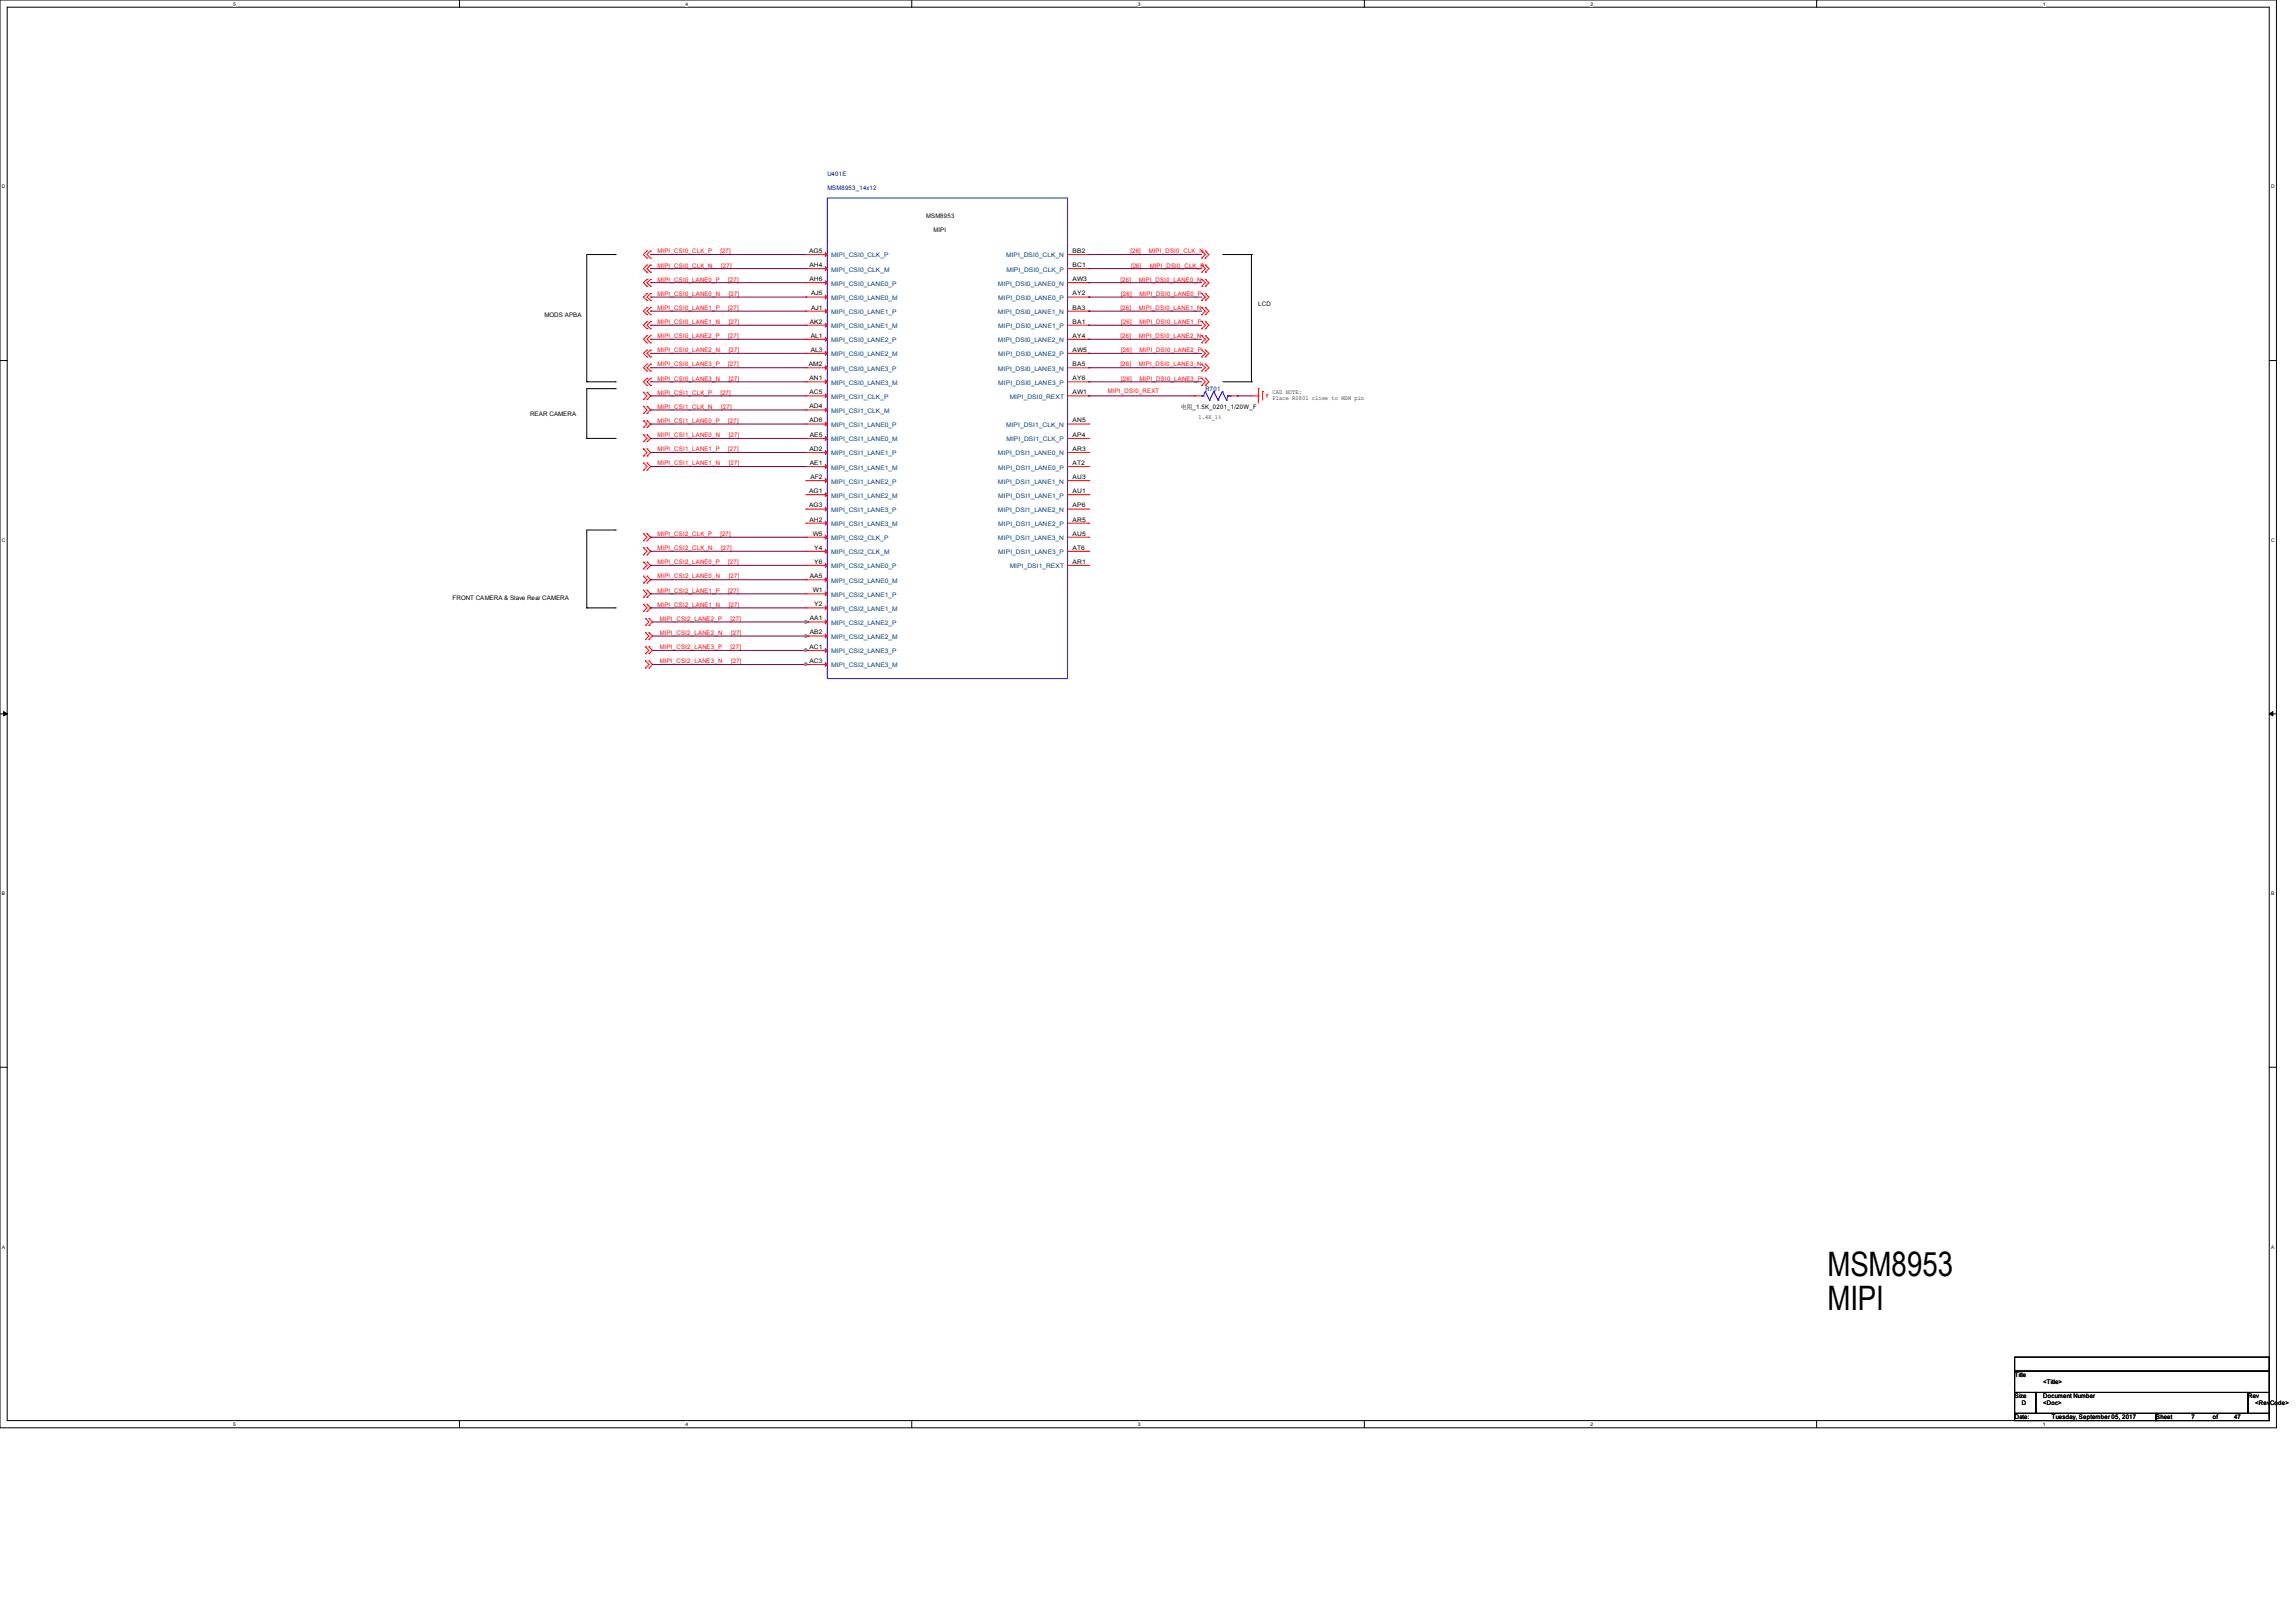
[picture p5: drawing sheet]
<svg xmlns="http://www.w3.org/2000/svg" width="297mm" height="210mm" viewBox="0 0 297 210" stroke-linecap="round" stroke-linejoin="round" font-family="sans-serif">
<defs><g id="words">
<g font-size="4.4">
<text x="236.4" y="165.1">MSM8953</text>
<text x="236.4" y="169.5">MIPI</text>
</g>
<g font-size=".8" fill="#000080">
<text x="107" y="22.7">U401E</text>
<text x="107" y="24.6">MSM8953_14x12</text>
<text x="155.9" y="50.6">R701</text>
</g>
<g font-size=".8">
<text x="119.8" y="28.2">MSM8953</text>
<text x="104.7" y="32.7">AG5</text>
<text x="104.7" y="34.5">AH4</text>
<text x="120.7" y="30.1">MIPI</text>
<text x="138.7" y="34.5">BC1</text>
<text x="138.7" y="32.7">BB2</text>
<text x="70.4" y="41">MODS APBA</text>
<text x="104.7" y="36.4">AH6</text>
<text x="104.7" y="41.9">AK2</text>
<text x="104.9" y="40">AJ1</text>
<text x="104.9" y="38.2">AJ5</text>
<text x="138.7" y="41.9">BA1</text>
<text x="138.7" y="38.2">AY2</text>
<text x="138.7" y="40">BA3</text>
<text x="138.7" y="36.4">AW3</text>
<text x="162.8" y="39.6">LCD</text>
<text x="104.6" y="47.4">AM2</text>
<text x="104.9" y="45.5">AL3</text>
<text x="104.9" y="43.7">AL1</text>
<text x="138.7" y="45.5">AW5</text>
<text x="138.7" y="47.4">BA5</text>
<text x="138.7" y="43.7">AY4</text>
<text x="68.6" y="53.8">REAR CAMERA</text>
<text x="104.7" y="52.8">AD4</text>
<text x="104.7" y="51">AC5</text>
<text x="104.7" y="49.2">AN1</text>
<text x="138.7" y="49.2">AY6</text>
<text x="138.7" y="51">AW1</text>
<text x="152.7" y="52.9">电阻_1.5K_0201_1/20W_F</text>
<text x="164.6" y="51">CAD NOTE:</text>
<text x="164.6" y="51.8">Place R0801 close to MSM pin</text>
<text x="104.7" y="58.3">AD2</text>
<text x="104.7" y="54.7">AD6</text>
<text x="104.7" y="56.5">AE5</text>
<text x="138.7" y="56.5">AP4</text>
<text x="138.7" y="58.3">AR3</text>
<text x="138.7" y="54.7">AN5</text>
<text x="155.1" y="54.2">1.4K_1%</text>
<text x="104.7" y="65.7">AG3</text>
<text x="104.7" y="63.8">AG1</text>
<text x="104.7" y="60.2">AE1</text>
<text x="104.8" y="62">AF2</text>
<text x="138.7" y="63.8">AU1</text>
<text x="138.7" y="60.2">AT2</text>
<text x="138.7" y="65.7">AP6</text>
<text x="138.7" y="62">AU3</text>
<text x="104.7" y="67.5">AH2</text>
<text x="105.1" y="69.3">W5</text>
<text x="105.3" y="71.1">Y4</text>
<text x="138.7" y="71.1">AT6</text>
<text x="138.7" y="67.5">AR5</text>
<text x="138.7" y="69.3">AU5</text>
<text x="58.5" y="77.6">FRONT CAMERA &amp; Slave Rear CAMERA</text>
<text x="104.7" y="74.8">AA5</text>
<text x="105.1" y="76.6">W1</text>
<text x="105.3" y="72.9">Y6</text>
<text x="138.7" y="72.9">AR1</text>
<text x="104.7" y="83.9">AC1</text>
<text x="104.7" y="82.1">AB2</text>
<text x="104.7" y="80.3">AA1</text>
<text x="105.3" y="78.4">Y2</text>
<text x="104.7" y="85.8">AC3</text>
<text x="260.6" y="178.2">Title</text>
<text x="264.3" y="179.1">&lt;Title&gt;</text>
<text x="260.6" y="180.9">Size</text>
<text x="260.6" y="183.6">Date:</text>
<text x="261.6" y="181.8">D</text>
<text x="264.3" y="180.9">Document Number</text>
<text x="264.3" y="181.8">&lt;Doc&gt;</text>
<text x="265.4" y="183.6">Tuesday, September 05, 2017</text>
<text x="278.9" y="183.6">Sheet</text>
<text x="283.5" y="183.6">7</text>
<text x="286.2" y="183.6">of</text>
<text x="289" y="183.6">47</text>
<text x="290.8" y="180.9">Rev</text>
<text x="291.7" y="181.8">&lt;RevCode&gt;</text>
</g>
<g font-size=".8" fill="#f00">
<text x="85.1" y="34.6">MIPI_CSI0_CLK_N</text>
<text x="85.1" y="32.8">MIPI_CSI0_CLK_P</text>
<text x="93.2" y="32.8">[27]</text>
<text x="93.3" y="34.6">[27]</text>
<text x="146.2" y="32.8">[26]</text>
<text x="146.3" y="34.6">[26]</text>
<text x="148.6" y="32.8">MIPI_DSI0_CLK_N</text>
<text x="148.7" y="34.6">MIPI_DSI0_CLK_P</text>
<text x="85.1" y="41.9">MIPI_CSI0_LANE1_N</text>
<text x="85.1" y="40.1">MIPI_CSI0_LANE1_P</text>
<text x="85.1" y="38.3">MIPI_CSI0_LANE0_N</text>
<text x="85.1" y="36.4">MIPI_CSI0_LANE0_P</text>
<text x="94.2" y="40.1">[27]</text>
<text x="94.2" y="36.4">[27]</text>
<text x="94.3" y="41.9">[27]</text>
<text x="94.3" y="38.3">[27]</text>
<text x="145" y="40.1">[26]</text>
<text x="145" y="36.4">[26]</text>
<text x="145" y="41.9">[26]</text>
<text x="145" y="38.3">[26]</text>
<text x="147.3" y="40.1">MIPI_DSI0_LANE1_N</text>
<text x="147.3" y="36.4">MIPI_DSI0_LANE0_N</text>
<text x="147.4" y="41.9">MIPI_DSI0_LANE1_P</text>
<text x="147.4" y="38.3">MIPI_DSI0_LANE0_P</text>
<text x="85.1" y="47.4">MIPI_CSI0_LANE3_P</text>
<text x="85.1" y="45.6">MIPI_CSI0_LANE2_N</text>
<text x="85.1" y="43.8">MIPI_CSI0_LANE2_P</text>
<text x="94.2" y="47.4">[27]</text>
<text x="94.2" y="43.8">[27]</text>
<text x="94.3" y="45.6">[27]</text>
<text x="145" y="43.8">[26]</text>
<text x="145" y="47.4">[26]</text>
<text x="145" y="45.6">[26]</text>
<text x="147.3" y="43.8">MIPI_DSI0_LANE2_N</text>
<text x="147.3" y="47.4">MIPI_DSI0_LANE3_N</text>
<text x="147.4" y="45.6">MIPI_DSI0_LANE2_P</text>
<text x="85.1" y="49.2">MIPI_CSI0_LANE3_N</text>
<text x="85.1" y="52.9">MIPI_CSI1_CLK_N</text>
<text x="85.1" y="51.1">MIPI_CSI1_CLK_P</text>
<text x="93.2" y="51.1">[27]</text>
<text x="93.3" y="52.9">[27]</text>
<text x="94.3" y="49.2">[27]</text>
<text x="143.3" y="50.8">MIPI_DSI0_REXT</text>
<text x="145" y="49.2">[26]</text>
<text x="147.4" y="49.2">MIPI_DSI0_LANE3_P</text>
<text x="85.1" y="54.7">MIPI_CSI1_LANE0_P</text>
<text x="85.1" y="56.6">MIPI_CSI1_LANE0_N</text>
<text x="85.1" y="58.4">MIPI_CSI1_LANE1_P</text>
<text x="94.2" y="54.7">[27]</text>
<text x="94.2" y="58.4">[27]</text>
<text x="94.3" y="56.6">[27]</text>
<text x="85.1" y="60.2">MIPI_CSI1_LANE1_N</text>
<text x="94.3" y="60.2">[27]</text>
<text x="85.1" y="71.2">MIPI_CSI2_CLK_N</text>
<text x="85.1" y="69.3">MIPI_CSI2_CLK_P</text>
<text x="93.2" y="69.3">[27]</text>
<text x="93.3" y="71.2">[27]</text>
<text x="85.1" y="73">MIPI_CSI2_LANE0_P</text>
<text x="85.1" y="74.8">MIPI_CSI2_LANE0_N</text>
<text x="85.1" y="76.7">MIPI_CSI2_LANE1_P</text>
<text x="94.2" y="73">[27]</text>
<text x="94.2" y="76.7">[27]</text>
<text x="94.3" y="74.8">[27]</text>
<text x="85.1" y="78.5">MIPI_CSI2_LANE1_N</text>
<text x="85.3" y="80.3">MIPI_CSI2_LANE2_P</text>
<text x="85.3" y="82.2">MIPI_CSI2_LANE2_N</text>
<text x="85.3" y="84">MIPI_CSI2_LANE3_P</text>
<text x="94.3" y="78.5">[27]</text>
<text x="94.5" y="80.3">[27]</text>
<text x="94.5" y="84">[27]</text>
<text x="94.6" y="82.2">[27]</text>
<text x="85.3" y="85.8">MIPI_CSI2_LANE3_N</text>
<text x="94.6" y="85.8">[27]</text>
</g>
<g font-size=".8" fill="#004080">
<text x="107.5" y="35.1">MIPI_CSI0_CLK_M</text>
<text x="107.5" y="33.3">MIPI_CSI0_CLK_P</text>
<text x="130.1" y="33.3">MIPI_DSI0_CLK_N</text>
<text x="130.2" y="35.1">MIPI_DSI0_CLK_P</text>
<text x="107.5" y="40.6">MIPI_CSI0_LANE1_P</text>
<text x="107.5" y="38.8">MIPI_CSI0_LANE0_M</text>
<text x="107.5" y="37">MIPI_CSI0_LANE0_P</text>
<text x="129.1" y="40.6">MIPI_DSI0_LANE1_N</text>
<text x="129.1" y="37">MIPI_DSI0_LANE0_N</text>
<text x="129.1" y="38.8">MIPI_DSI0_LANE0_P</text>
<text x="107.5" y="48">MIPI_CSI0_LANE3_P</text>
<text x="107.5" y="46.1">MIPI_CSI0_LANE2_M</text>
<text x="107.5" y="44.3">MIPI_CSI0_LANE2_P</text>
<text x="107.5" y="42.5">MIPI_CSI0_LANE1_M</text>
<text x="129.1" y="48">MIPI_DSI0_LANE3_N</text>
<text x="129.1" y="44.3">MIPI_DSI0_LANE2_N</text>
<text x="129.1" y="46.1">MIPI_DSI0_LANE2_P</text>
<text x="129.1" y="42.5">MIPI_DSI0_LANE1_P</text>
<text x="107.5" y="53.4">MIPI_CSI1_CLK_M</text>
<text x="107.5" y="51.6">MIPI_CSI1_CLK_P</text>
<text x="107.5" y="49.8">MIPI_CSI0_LANE3_M</text>
<text x="129.1" y="49.8">MIPI_DSI0_LANE3_P</text>
<text x="130.6" y="51.6">MIPI_DSI0_REXT</text>
<text x="107.5" y="58.9">MIPI_CSI1_LANE1_P</text>
<text x="107.5" y="57.1">MIPI_CSI1_LANE0_M</text>
<text x="107.5" y="55.2">MIPI_CSI1_LANE0_P</text>
<text x="129.1" y="58.9">MIPI_DSI1_LANE0_N</text>
<text x="130.1" y="55.2">MIPI_DSI1_CLK_N</text>
<text x="130.2" y="57.1">MIPI_DSI1_CLK_P</text>
<text x="107.5" y="64.4">MIPI_CSI1_LANE2_M</text>
<text x="107.5" y="62.6">MIPI_CSI1_LANE2_P</text>
<text x="107.5" y="60.7">MIPI_CSI1_LANE1_M</text>
<text x="129.1" y="62.6">MIPI_DSI1_LANE1_N</text>
<text x="129.1" y="64.4">MIPI_DSI1_LANE1_P</text>
<text x="129.1" y="60.7">MIPI_DSI1_LANE0_P</text>
<text x="107.5" y="71.7">MIPI_CSI2_CLK_M</text>
<text x="107.5" y="69.9">MIPI_CSI2_CLK_P</text>
<text x="107.5" y="68.1">MIPI_CSI1_LANE3_M</text>
<text x="107.5" y="66.3">MIPI_CSI1_LANE3_P</text>
<text x="129.1" y="69.9">MIPI_DSI1_LANE3_N</text>
<text x="129.1" y="66.3">MIPI_DSI1_LANE2_N</text>
<text x="129.1" y="71.7">MIPI_DSI1_LANE3_P</text>
<text x="129.1" y="68.1">MIPI_DSI1_LANE2_P</text>
<text x="107.5" y="77.2">MIPI_CSI2_LANE1_P</text>
<text x="107.5" y="75.4">MIPI_CSI2_LANE0_M</text>
<text x="107.5" y="73.5">MIPI_CSI2_LANE0_P</text>
<text x="130.6" y="73.5">MIPI_DSI1_REXT</text>
<text x="107.5" y="82.7">MIPI_CSI2_LANE2_M</text>
<text x="107.5" y="80.9">MIPI_CSI2_LANE2_P</text>
<text x="107.5" y="79">MIPI_CSI2_LANE1_M</text>
<text x="107.5" y="86.4">MIPI_CSI2_LANE3_M</text>
<text x="107.5" y="84.5">MIPI_CSI2_LANE3_P</text>
</g>
<g font-size=".6">
<text x="30.2" y=".7">5</text>
<text x="88.7" y=".7">4</text>
<text x="147.2" y=".7">3</text>
<text x="205.7" y=".7">2</text>
<text x="264.2" y=".7">1</text>
<text x=".3" y="24.4">D</text>
<text x="293.8" y="24.4">D</text>
<text x=".3" y="70.1">C</text>
<text x="293.8" y="70.1">C</text>
<text x=".3" y="115.8">B</text>
<text x="293.8" y="115.8">B</text>
<text x=".3" y="161.5">A</text>
<text x="293.8" y="161.5">A</text>
<text x="30.2" y="184.5">5</text>
<text x="88.7" y="184.5">4</text>
<text x="147.2" y="184.5">3</text>
<text x="205.7" y="184.5">2</text>
<text x="264.2" y="184.5">1</text>
</g>
</g></defs>
<path d="M0 0h294.5v184.7h-294.5zM.9 .9h292.6v182.9h-292.6z" fill="none" stroke="#000" stroke-width=".13"/>
<g fill="#fff">
<path d="M30.2 .1h.3v.7h-.3z"/>
<path d="M30.2 183.9h.3v.8h-.3z"/>
</g>
<path d="M59.4 0v.9M59.4 183.8v.9" fill="none" stroke="#000" stroke-width=".13"/>
<g fill="#fff">
<path d="M88.7 .1h.3v.7h-.3z"/>
<path d="M88.7 183.9h.3v.8h-.3z"/>
</g>
<path d="M117.9 0v.9M117.9 183.8v.9" fill="none" stroke="#000" stroke-width=".13"/>
<g fill="#fff">
<path d="M147.2 .1h.3v.7h-.3z"/>
<path d="M147.2 183.9h.3v.8h-.3z"/>
</g>
<path d="M176.5 0v.9M176.5 183.8v.9" fill="none" stroke="#000" stroke-width=".13"/>
<g fill="#fff">
<path d="M205.7 .1h.4v.7h-.4z"/>
<path d="M205.7 183.9h.4v.8h-.4z"/>
</g>
<path d="M235 0v.9M235 183.8v.9" fill="none" stroke="#000" stroke-width=".13"/>
<g fill="#fff">
<path d="M264.2 .1h.4v.7h-.4z"/>
<path d="M264.2 183.9h.4v.8h-.4z"/>
<path d="M.3 23.8h.4v.7h-.4z"/>
<path d="M293.8 23.8h.5v.7h-.5z"/>
<path d="M.3 69.5h.4v.7h-.4z"/>
<path d="M293.8 69.5h.5v.7h-.5z"/>
</g>
<path d="M0 46.7h.9M293.5 46.7h1" fill="none" stroke="#000" stroke-width=".13"/>
<g fill="#fff">
<path d="M.3 115.2h.4v.8h-.4z"/>
<path d="M293.8 115.2h.4v.8h-.4z"/>
</g>
<path d="M0 92.4h.9M293.5 92.4h1" fill="none" stroke="#000" stroke-width=".13"/>
<path d="M.5 92.1l.4 .3-.4 .2zM293.5 92.4l.5-.3v.5z" fill="#000" stroke="#000" stroke-width=".13"/>
<g fill="#fff">
<path d="M.3 161h.3v.7h-.3z"/>
<path d="M293.8 161h.4v.7h-.4z"/>
</g>
<g fill="none" stroke="#000" stroke-width=".13">
<path d="M79.6 32.9h-3.7v16.5M79.6 32.9h.1M158.2 32.9h.1M158.2 32.9h3.7M161.9 32.9h.1M161.9 32.9v16.5M75.9 56.7h.1M75.9 49.4h.1M75.9 49.4h3.7M75.9 56.7h3.7M79.6 50.3h-3.7v6.4M79.6 50.3h.1"/>
<path d="M79.6 56.7h.1M79.6 49.4h.1M158.2 49.4h3.7M161.9 49.4h.1M75.9 78.7h.1M75.9 78.7h3.7M79.6 68.6h-3.7v10.1M79.6 78.7h.1M79.6 68.6h.1M0 138.1h.9M293.5 138.1h1M260.6 175.6h32.9v1.8h-32.9z"/>
<path d="M260.6 177.4h32.9v2.8h-32.9zM260.6 180.2h2.8v2.7h-2.8zM260.6 182.9h18.3v.9h-18.3zM263.4 180.2h27.4v2.7h-27.4zM278.9 182.9h14.6v.9h-14.6zM290.8 180.2h2.7v2.7h-2.7z"/>
</g>
<g fill="none" stroke="#f00" stroke-width=".13">
<path d="M83.7 39.8h.1M83.7 38h.1M83.7 38.9h.1M83.7 36.2h.1M83.7 37h.1M83.7 34.3h.1M83.7 35.2h.1M83.7 32.5h.1M83.7 33.4h.1M83.7 39.8l-.5 .5 .5 .4M83.7 38l-.5 .4 .5 .5M83.7 36.2l-.5 .4 .5 .4"/>
<path d="M83.7 34.3l-.5 .5 .5 .4M83.7 32.5l-.5 .4 .5 .5M84.2 39.8l-.5 .5 .5 .4M84.2 38l-.5 .4 .5 .5M84.2 36.2l-.5 .4 .5 .4M84.2 34.3l-.5 .5 .5 .4M84.2 32.5l-.5 .4 .5 .5M84.2 39.8h.1M84.2 38h.1M84.2 38.9h.1M84.2 36.2h.1M84.2 37h.1"/>
<path d="M84.2 34.3h.1M84.2 35.2h.1M84.2 32.5h.1M84.2 33.4h.1M104.3 38.4h2.7M104.3 36.6h2.7M104.3 34.8h2.7M104.3 32.9h2.7M104.3 38.4h.1M104.3 36.6h.1M104.3 34.8h.1M104.3 32.9h.1"/>
<path d="M138.1 38.4h2.7M138.1 36.6h2.7M138.1 34.8h2.7M138.1 32.9h2.7M140.8 38.4h.1M140.8 36.6h.1M140.8 34.8h.1M140.8 32.9h.1M155.4 34.3h.1M155.4 35.2h.1M155.4 32.5h.1M155.4 33.4h.1"/>
<path d="M155.4 39.8h.1M155.4 38h.1M155.4 38.9h.1M155.4 36.2h.1M155.4 37h.1M155.4 34.3l.5 .5-.5 .4M155.4 32.5l.5 .4-.5 .5M155.4 39.8l.5 .5-.5 .4M155.4 38l.5 .4-.5 .5M155.4 36.2l.5 .4-.5 .4M155.9 34.3h.1M155.9 35.2h.1"/>
<path d="M155.9 32.5h.1M155.9 33.4h.1M155.9 39.8h.1M155.9 38h.1M155.9 38.9h.1M155.9 36.2h.1M155.9 37h.1M155.9 34.3l.5 .5-.5 .4M155.9 32.5l.5 .4-.5 .5M155.9 39.8l.5 .5-.5 .4M155.9 38l.5 .4-.5 .5M155.9 36.2l.5 .4-.5 .4"/>
<path d="M83.2 52.6l.5 .4-.5 .5M83.2 50.8l.5 .4-.5 .5M83.2 54.4l.5 .5-.5 .4M83.2 56.3l.5 .4-.5 .4M83.2 58.1l.5 .4-.5 .5M83.2 59.9l.5 .5-.5 .4M83.2 52.6h.1M83.2 53.5h.1M83.2 50.8h.1M83.2 51.7h.1M83.2 54.4h.1M83.2 55.3h.1"/>
<path d="M83.2 56.3h.1M83.2 57.2h.1M83.2 58.1h.1M83.2 59h.1M83.2 59.9h.1M83.7 48.9h.1M83.7 49.9h.1M83.7 47.1h.1M83.7 48h.1M83.7 45.3h.1M83.7 46.2h.1M83.7 43.4h.1"/>
<path d="M83.7 44.4h.1M83.7 41.6h.1M83.7 42.5h.1M83.7 40.7h.1M83.7 53.5h.1M83.7 52.6h.1M83.7 51.7h.1M83.7 50.8h.1M83.7 55.3h.1M83.7 54.4h.1M83.7 57.2h.1M83.7 56.3h.1"/>
<path d="M83.7 59h.1M83.7 58.1h.1M83.7 59.9h.1M83.7 52.6l.5 .4-.5 .5M83.7 50.8l.5 .4-.5 .5M83.7 54.4l.5 .5-.5 .4M83.7 56.3l.5 .4-.5 .4M83.7 58.1l.5 .4-.5 .5M83.7 59.9l.5 .5-.5 .4M83.7 48.9l-.5 .5 .5 .5M83.7 47.1l-.5 .5 .5 .4M83.7 45.3l-.5 .4 .5 .5"/>
<path d="M83.7 43.4l-.5 .5 .5 .5M83.7 41.6l-.5 .5 .5 .4M84.2 48.9l-.5 .5 .5 .5M84.2 47.1l-.5 .5 .5 .4M84.2 45.3l-.5 .4 .5 .5M84.2 43.4l-.5 .5 .5 .5M84.2 41.6l-.5 .5 .5 .4M84.2 48.9h.1M84.2 49.9h.1M84.2 47.1h.1M84.2 48h.1M84.2 45.3h.1"/>
<path d="M84.2 46.2h.1M84.2 43.4h.1M84.2 44.4h.1M84.2 41.6h.1M84.2 42.5h.1M84.2 40.7h.1M104.3 51.2h2.7M104.3 58.5h2.7M104.3 56.7h2.7M104.3 54.9h2.7M104.3 49.4h2.7M104.3 47.6h2.7"/>
<path d="M104.3 45.7h2.7M104.3 43.9h2.7M104.3 42.1h2.7M104.3 40.3h2.7M104.3 53h2.7M104.3 58.5h.1M104.3 56.7h.1M104.3 54.9h.1M104.3 53h.1M104.3 51.2h.1M104.3 49.4h.1M104.3 47.6h.1"/>
<path d="M104.3 45.7h.1M104.3 43.9h.1M104.3 42.1h.1M104.3 40.3h.1M138.1 51.2h2.7M138.1 58.5h2.7M138.1 56.7h2.7M138.1 54.9h2.7M138.1 49.4h2.7M138.1 47.6h2.7M138.1 45.7h2.7M138.1 43.9h2.7"/>
<path d="M138.1 42.1h2.7M138.1 40.3h2.7M140.8 58.5h.1M140.8 56.7h.1M140.8 54.9h.1M140.8 51.2h.1M140.8 49.4h.1M140.8 47.6h.1M140.8 45.7h.1M140.8 43.9h.1M140.8 42.1h.1M140.8 40.3h.1"/>
<path d="M154.6 51.2h.8M154.6 51.2h.1M155.4 41.6h.1M155.4 42.5h.1M155.4 40.7h.1M155.4 43.4h.1M155.4 44.4h.1M155.4 45.3h.1M155.4 46.2h.1M155.4 47.1h.1M155.4 48h.1M155.4 48.9h.1"/>
<path d="M155.4 49.9h.1M155.4 41.6l.5 .5-.5 .4M155.4 43.4l.5 .5-.5 .5M155.4 45.3l.5 .4-.5 .5M155.4 47.1l.5 .5-.5 .4M155.4 48.9l.5 .5-.5 .5M155.9 41.6h.1M155.9 42.5h.1M155.9 40.7h.1M155.9 43.4h.1M155.9 44.4h.1M155.9 45.3h.1"/>
<path d="M155.9 46.2h.1M155.9 47.1h.1M155.9 48h.1M155.9 48.9h.1M155.9 49.9h.1M155.9 41.6l.5 .5-.5 .4M155.9 43.4l.5 .5-.5 .5M155.9 45.3l.5 .4-.5 .5M155.9 47.1l.5 .5-.5 .4M155.9 48.9l.5 .5-.5 .5M159.1 51.2h.9M160 51.2h.1"/>
<path d="M161.9 51.2h.9M162.8 51.2h.1M162.8 50.3h.1M162.8 50.3v1.9M163.3 50.7h.1M163.3 50.7v1.1M163.9 51.1h.1M163.9 51.1v.3M83.2 72.7l.5 .5-.5 .4M83.2 74.5l.5 .5-.5 .4M83.2 70.9l.5 .4-.5 .5M83.2 69l.5 .5-.5 .5"/>
<path d="M83.2 78.2l.5 .5-.5 .4M83.2 76.4l.5 .4-.5 .5M83.2 72.7h.1M83.2 73.6h.1M83.2 74.5h.1M83.2 75.4h.1M83.2 70.9h.1M83.2 71.8h.1M83.2 69h.1M83.2 70h.1M83.2 78.2h.1M83.2 79.1h.1"/>
<path d="M83.2 76.4h.1M83.2 77.3h.1M83.2 60.8h.1M83.7 73.6h.1M83.7 72.7h.1M83.7 75.4h.1M83.7 74.5h.1M83.7 71.8h.1M83.7 70.9h.1M83.7 70h.1M83.7 69h.1M83.7 79.1h.1"/>
<path d="M83.7 78.2h.1M83.7 77.3h.1M83.7 76.4h.1M83.7 60.8h.1M83.7 72.7l.5 .5-.5 .4M83.7 74.5l.5 .5-.5 .4M83.7 70.9l.5 .4-.5 .5M83.7 69l.5 .5-.5 .5M83.7 78.2l.5 .5-.5 .4M83.7 76.4l.5 .4-.5 .5M104.3 73.2h2.7M104.3 71.3h2.7"/>
<path d="M104.3 69.5h2.7M104.3 67.7h2.7M104.3 65.9h2.7M104.3 64h2.7M104.3 62.2h2.7M104.3 60.4h2.7M104.3 78.7h2.7M104.3 76.8h2.7M104.3 75h2.7M104.3 78.7h.1M104.3 76.8h.1M104.3 75h.1"/>
<path d="M104.3 73.2h.1M104.3 71.3h.1M104.3 69.5h.1M104.3 67.7h.1M104.3 65.9h.1M104.3 64h.1M104.3 62.2h.1M104.3 60.4h.1M138.1 73.2h2.7M138.1 71.3h2.7M138.1 69.5h2.7M138.1 67.7h2.7"/>
<path d="M138.1 65.9h2.7M138.1 64h2.7M138.1 62.2h2.7M138.1 60.4h2.7M140.8 73.2h.1M140.8 71.3h.1M140.8 69.5h.1M140.8 67.7h.1M140.8 65.9h.1M140.8 64h.1M140.8 62.2h.1M140.8 60.4h.1"/>
<path d="M83.5 80l.4 .5-.4 .4M83.5 81.9l.4 .4-.4 .5M83.5 85.5l.4 .5-.4 .4M83.5 83.7l.4 .5-.4 .4M83.5 80h.1M83.5 80.9h.1M83.5 81.9h.1M83.5 82.8h.1M83.5 85.5h.1M83.5 86.4h.1M83.5 83.7h.1M83.5 84.6h.1"/>
<path d="M83.9 80.9h.1M83.9 80h.1M83.9 82.8h.1M83.9 81.9h.1M83.9 86.4h.1M83.9 85.5h.1M83.9 84.6h.1M83.9 83.7h.1M83.9 80l.5 .5-.5 .4M83.9 81.9l.5 .4-.5 .5M83.9 85.5l.5 .5-.5 .4M83.9 83.7l.5 .5-.5 .4"/>
<path d="M104.3 86h2.7M104.3 84.2h2.7M104.3 82.3h2.7M104.3 80.5h2.7M104.3 86h.1M104.3 84.2h.1M104.3 82.3h.1M104.3 80.5h.1"/>
</g>
<g fill="none" stroke="#00f" stroke-width=".13">
<path d="M107 25.6h31.1v62.2h-31.1zM155.4 51.2h.1M155.4 51.2h.3M155.7 51.2h.1M155.9 50.7l.6 1.1M155.9 50.7h.1M155.9 50.7l-.2 .5M156.5 51.8h.1M157 50.7l.6 1.1M157 50.7h.1M157 50.7l-.5 1.1M157.6 51.8h.1"/>
<path d="M158.1 50.7l.6 1.1M158.1 50.7h.1M158.1 50.7l-.5 1.1M158.7 51.8h.1M158.8 51.2h.3M158.8 51.2h.1M158.8 51.2l-.1 .6M159.1 51.2h.1"/>
</g>
<g fill="#f00" stroke="#f00" stroke-width=".13">
<path d="M106.8 85.7l.2 .3-.2 .2z"/>
<path d="M106.8 83.9l.2 .3-.2 .2z"/>
<path d="M106.8 82l.2 .3-.2 .2z"/>
<path d="M106.8 80.2l.2 .3-.2 .2z"/>
<path d="M106.8 78.4l.2 .3-.2 .2z"/>
<path d="M106.8 76.6l.2 .2-.2 .3z"/>
<path d="M106.8 74.8l.2 .2-.2 .3z"/>
<path d="M106.8 72.9l.2 .3-.2 .2z"/>
<path d="M106.8 71.1l.2 .2-.2 .3z"/>
<path d="M106.8 69.3l.2 .2-.2 .3z"/>
<path d="M106.8 67.4l.2 .3-.2 .2z"/>
<path d="M106.8 65.6l.2 .3-.2 .2z"/>
<path d="M106.8 63.8l.2 .2-.2 .3z"/>
<path d="M106.8 61.9l.2 .3-.2 .2z"/>
<path d="M106.8 60.1l.2 .3-.2 .2z"/>
<path d="M106.8 58.3l.2 .2-.2 .3z"/>
<path d="M106.8 56.5l.2 .2-.2 .3z"/>
<path d="M106.8 54.6l.2 .3-.2 .2z"/>
<path d="M106.8 52.8l.2 .2-.2 .3z"/>
<path d="M106.8 51l.2 .2-.2 .3z"/>
<path d="M106.8 49.1l.2 .3-.2 .3z"/>
<path d="M106.8 47.3l.2 .3-.2 .2z"/>
<path d="M106.8 45.5l.2 .2-.2 .3z"/>
<path d="M106.8 43.6l.2 .3-.2 .3z"/>
<path d="M106.8 41.8l.2 .3-.2 .2z"/>
<path d="M106.8 40l.2 .3-.2 .2z"/>
<path d="M106.8 38.2l.2 .2-.2 .3z"/>
<path d="M106.8 36.3l.2 .3-.2 .2z"/>
<path d="M106.8 34.5l.2 .3-.2 .2z"/>
<path d="M106.8 32.7l.2 .2-.2 .3z"/>
</g>
<g fill="none" stroke="#800040" stroke-width=".13">
<path d="M84.2 32.9h.1M84.2 34.8h.1M84.2 36.6h.1M84.2 38.4h.1M84.2 34.8h20.1M84.2 36.6h20.1M84.2 38.4h20.1M84.2 32.9h20.1M140.8 34.8h14.6M140.8 36.6h14.6M140.8 38.4h14.6M140.8 32.9h14.6"/>
<path d="M140.8 34.8h.1M140.8 36.6h.1M140.8 38.4h.1M140.8 32.9h.1M84.2 40.3h.1M84.2 42.1h.1M84.2 43.9h.1M84.2 45.7h.1M84.2 47.6h.1M84.2 49.4h.1M84.2 53h.1M84.2 51.2h.1"/>
<path d="M84.2 56.7h.1M84.2 54.9h.1M84.2 58.5h.1M84.2 40.3h20.1M84.2 42.1h20.1M84.2 45.7h20.1M84.2 43.9h20.1M84.2 49.4h20.1M84.2 47.6h20.1M84.2 51.2h20.1M84.2 53h20.1M84.2 56.7h20.1"/>
<path d="M84.2 54.9h20.1M84.2 58.5h20.1M140.8 40.3h14.6M140.8 42.1h14.6M140.8 45.7h14.6M140.8 43.9h14.6M140.8 49.4h14.6M140.8 47.6h14.6M140.8 40.3h.1M140.8 42.1h.1M140.8 45.7h.1M140.8 43.9h.1"/>
<path d="M140.8 49.4h.1M140.8 47.6h.1M140.8 51.2h.1M140.8 51.2h13.8M160 51.2h.1M160 51.2h1.9M84.2 75h.1M84.2 73.2h.1M84.2 69.5h.1M84.2 71.3h.1M84.2 78.7h.1M84.2 76.8h.1"/>
<path d="M84.2 60.4h.1M84.2 75h20.1M84.2 73.2h20.1M84.2 69.5h20.1M84.2 71.3h20.1M84.2 78.7h20.1M84.2 76.8h20.1M84.2 60.4h20.1M84.4 82.3h20.1M84.4 80.5h20.1M84.4 86h20.1M84.4 84.2h20.1"/>
<path d="M104.3 82.3h.1M104.3 80.5h.1M104.3 86h.1M104.3 84.2h.1M104.5 82.3h.1M104.5 84.2h.1M104.5 86h.1M104.5 80.5h.1"/>
</g>
<g fill="#f0f" stroke="#f0f" stroke-width=".13">
<circle cx="104.2" cy="82.3" r=".17"/>
<circle cx="104.2" cy="80.5" r=".17"/>
<circle cx="104.2" cy="85.9" r=".17"/>
<circle cx="104.2" cy="84.1" r=".17"/>
</g>
<use href="#words"/>
</svg>
